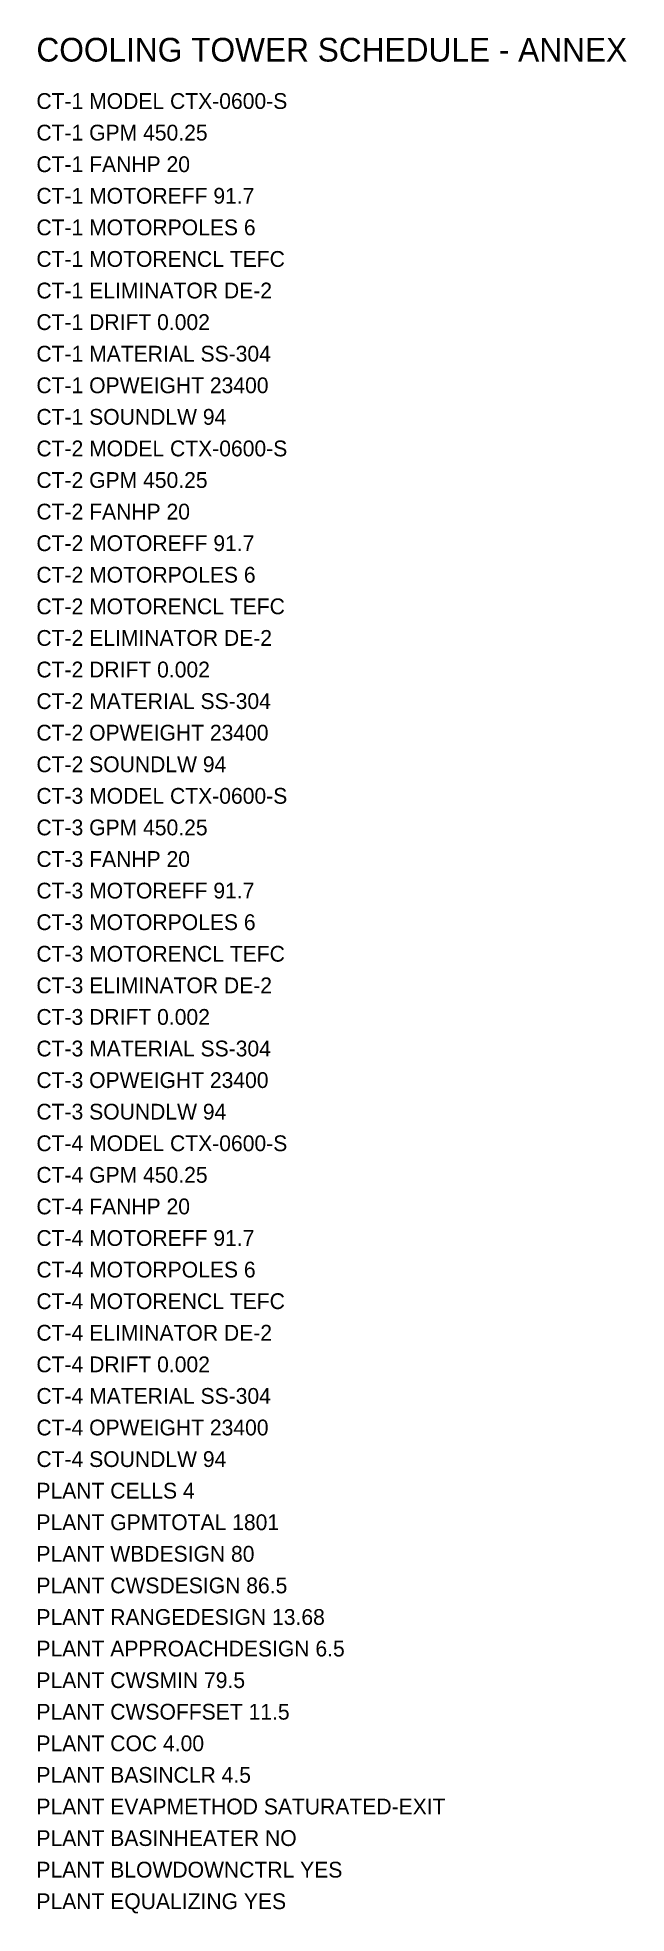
# Model space of a CAD drawing. Header units: feet. Extents: x -10 to 237, y -70 to 269.
# Drawn here: x 200.1 to 237.4, y 149.7 to 268.5 of the extents above.
import ezdxf

# ---------------------------------------------------------------- set-up
doc = ezdxf.new("R2010")
doc.units = ezdxf.units.FT
doc.header["$MEASUREMENT"] = 0
doc.layers.add('G-ANNO', color=8, linetype='Continuous')
doc.layers.add('M-CTWR-SCHD', color=7, linetype='Continuous')

msp = doc.modelspace()

# ---------------------------------------------------------------- texts
at = {"layer": 'G-ANNO'}
msp.add_text('COOLING TOWER SCHEDULE - ANNEX', height=1.5, dxfattribs=at).set_placement((200, 267))
at = {"layer": 'M-CTWR-SCHD'}
for s, p in [('CT-1 MODEL CTX-0600-S', (200, 264)), ('CT-1 GPM 450.25', (200, 262)), ('CT-1 FANHP 20', (200, 260)), ('CT-1 MOTOREFF 91.7', (200, 258)), ('CT-1 MOTORPOLES 6', (200, 256)), ('CT-1 MOTORENCL TEFC', (200, 254)), ('CT-1 ELIMINATOR DE-2', (200, 252)), ('CT-1 DRIFT 0.002', (200, 250)), ('CT-1 MATERIAL SS-304', (200, 248)), ('CT-1 OPWEIGHT 23400', (200, 246)), ('CT-1 SOUNDLW 94', (200, 244)), ('CT-2 MODEL CTX-0600-S', (200, 242)), ('CT-2 GPM 450.25', (200, 240)), ('CT-2 FANHP 20', (200, 238)), ('CT-2 MOTOREFF 91.7', (200, 236)), ('CT-2 MOTORPOLES 6', (200, 234)), ('CT-2 MOTORENCL TEFC', (200, 232)), ('CT-2 ELIMINATOR DE-2', (200, 230)), ('CT-2 DRIFT 0.002', (200, 228)), ('CT-2 MATERIAL SS-304', (200, 226)), ('CT-2 OPWEIGHT 23400', (200, 224)), ('CT-2 SOUNDLW 94', (200, 222)), ('CT-3 MODEL CTX-0600-S', (200, 220)), ('CT-3 GPM 450.25', (200, 218)), ('CT-3 FANHP 20', (200, 216)), ('CT-3 MOTOREFF 91.7', (200, 214)), ('CT-3 MOTORPOLES 6', (200, 212)), ('CT-3 MOTORENCL TEFC', (200, 210)), ('CT-3 ELIMINATOR DE-2', (200, 208)), ('CT-3 DRIFT 0.002', (200, 206)), ('CT-3 MATERIAL SS-304', (200, 204)), ('CT-3 OPWEIGHT 23400', (200, 202)), ('CT-3 SOUNDLW 94', (200, 200)), ('CT-4 MODEL CTX-0600-S', (200, 198)), ('CT-4 GPM 450.25', (200, 196)), ('CT-4 FANHP 20', (200, 194)), ('CT-4 MOTOREFF 91.7', (200, 192)), ('CT-4 MOTORPOLES 6', (200, 190)), ('CT-4 MOTORENCL TEFC', (200, 188)), ('CT-4 ELIMINATOR DE-2', (200, 186)), ('CT-4 DRIFT 0.002', (200, 184)), ('CT-4 MATERIAL SS-304', (200, 182)), ('CT-4 OPWEIGHT 23400', (200, 180)), ('CT-4 SOUNDLW 94', (200, 178)), ('PLANT CELLS 4', (200, 176)), ('PLANT GPMTOTAL 1801', (200, 174)), ('PLANT WBDESIGN 80', (200, 172)), ('PLANT CWSDESIGN 86.5', (200, 170)), ('PLANT RANGEDESIGN 13.68', (200, 168)), ('PLANT APPROACHDESIGN 6.5', (200, 166)), ('PLANT CWSMIN 79.5', (200, 164)), ('PLANT CWSOFFSET 11.5', (200, 162)), ('PLANT COC 4.00', (200, 160)), ('PLANT BASINCLR 4.5', (200, 158)), ('PLANT EVAPMETHOD SATURATED-EXIT', (200, 156)), ('PLANT BASINHEATER NO', (200, 154)), ('PLANT BLOWDOWNCTRL YES', (200, 152)), ('PLANT EQUALIZING YES', (200, 150))]:
    msp.add_text(s, height=1, dxfattribs=at).set_placement(p)

doc.saveas('drawing.dxf')
